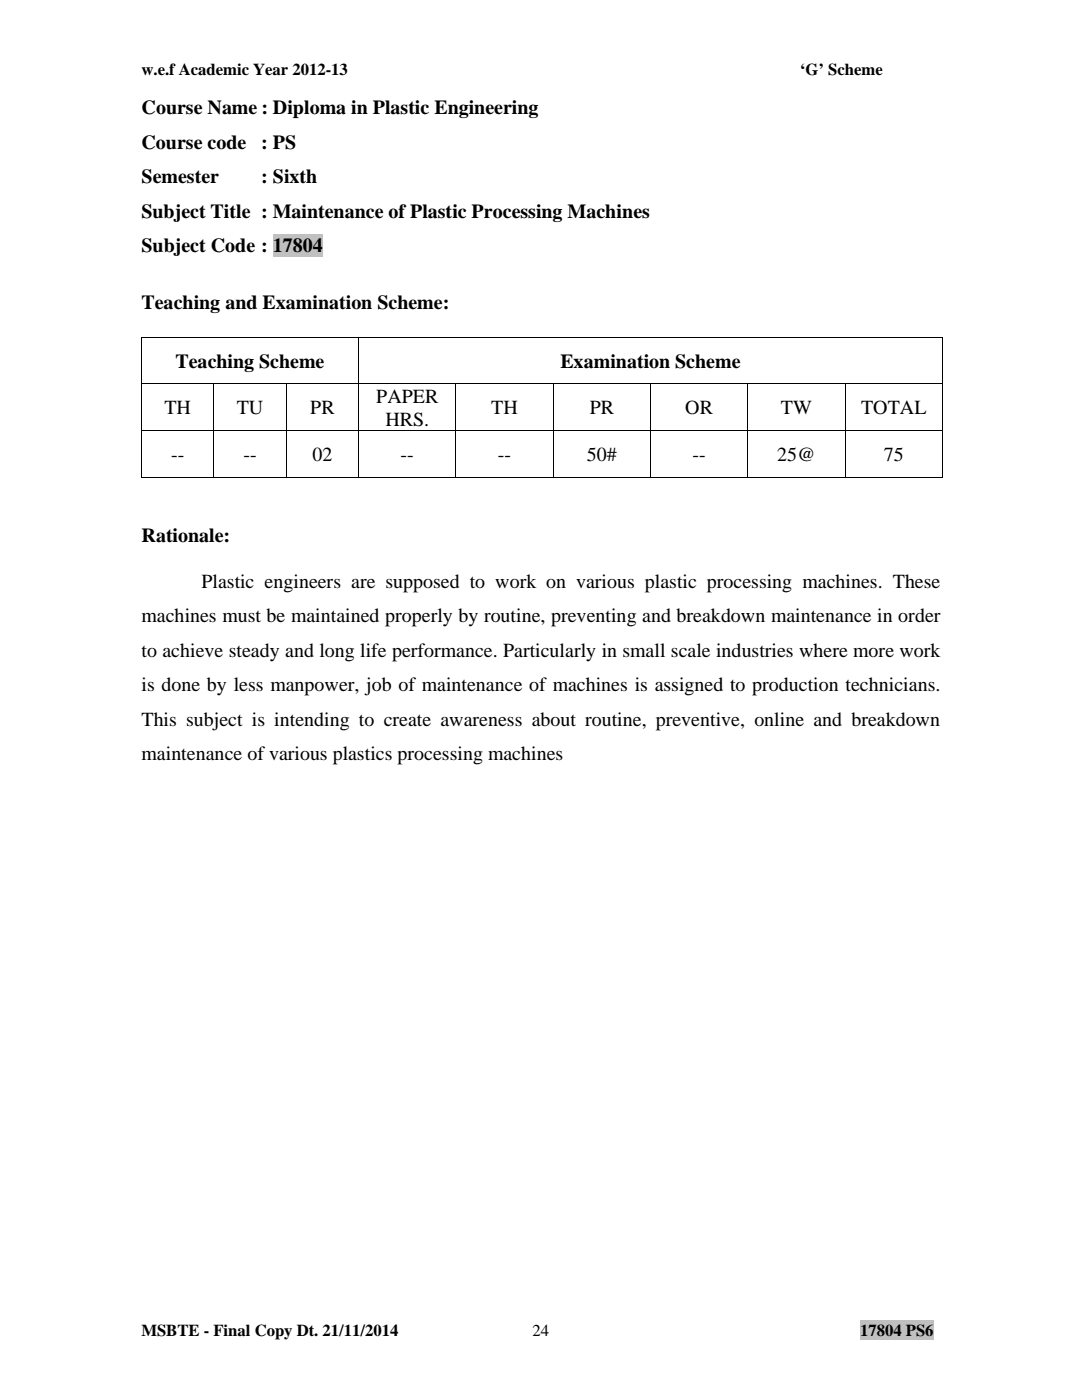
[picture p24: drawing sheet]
<svg xmlns="http://www.w3.org/2000/svg" width="216mm" height="279mm" viewBox="0 0 216 279" stroke-linecap="round" stroke-linejoin="round" font-family="sans-serif">
<defs><g id="words">
<g font-size="4">
<text x="28.2" y="22.8">Course Name : Diploma in Plastic Engineering</text>
<text x="28.2" y="29.7">Course code</text>
<text x="52.1" y="29.7">: PS</text>
<text x="28.2" y="36.6">Semester</text>
<text x="52.1" y="36.6">: Sixth</text>
<text x="28.2" y="43.4">Subject Title : Maintenance of Plastic Processing Machines</text>
<text x="28.2" y="50.3">Subject Code : 17804</text>
<text x="28.2" y="61.8">Teaching and Examination Scheme:</text>
<text x="35" y="73.4">Teaching Scheme</text>
<text x="111.8" y="73.4">Examination Scheme</text>
<text x="32.8" y="82.7">TH</text>
<text x="47.2" y="82.7">TU</text>
<text x="61.9" y="82.7">PR</text>
<text x="75.1" y="80.4">PAPER</text>
<text x="98" y="82.7">TH</text>
<text x="117.7" y="82.7">PR</text>
<text x="136.7" y="82.7">OR</text>
<text x="155.8" y="82.7">TW</text>
<text x="171.8" y="82.7">TOTAL</text>
<text x="76.9" y="85">HRS.</text>
<text x="34.1" y="92">--</text>
<text x="48.6" y="92">--</text>
<text x="62.3" y="92">02</text>
<text x="79.9" y="92">--</text>
<text x="99.4" y="92">--</text>
<text x="117.1" y="92">50#</text>
<text x="138.2" y="92">--</text>
<text x="155.1" y="92">25@</text>
<text x="176.3" y="92">75</text>
<text x="28.2" y="108.2">Rationale:</text>
<text x="40.2" y="117.3">Plastic engineers are supposed to work on various plastic processing machines. These</text>
<text x="28.2" y="124.2">machines must be maintained properly by routine, preventing and breakdown maintenance in order</text>
<text x="28.2" y="131.1">to achieve steady and long life performance. Particularly in small scale industries where more work</text>
<text x="28.2" y="138">is done by less manpower, job of maintenance of machines is assigned to production technicians.</text>
<text x="28.2" y="144.8">This subject is intending to create awareness about routine, preventive, online and breakdown</text>
<text x="28.2" y="151.7">maintenance of various plastics processing machines</text>
</g>
<g font-size="3.3">
<text x="28.2" y="15">w.e.f Academic Year 2012-13</text>
<text x="159.7" y="15">‘G’ Scheme</text>
<text x="28.2" y="266.7">MSBTE - Final Copy Dt. 21/11/2014</text>
<text x="106.3" y="266.7">24</text>
<text x="171.6" y="266.7">17804 PS6</text>
</g>
</g></defs>
<g fill="#c0c0c0">
<path d="M171.6 263.6h14.7v3.8h-14.7z"/>
<path d="M54.5 46.6h9.9v4.6h-9.9z"/>
</g>
<path d="M28.2 67.2h.1v.2h-.1zM188 67.2h.1v.2h-.1zM188 95.2h.1v.2h-.1z" fill="#000"/>
<g fill="none" stroke="#000" stroke-width=".2">
<path d="M28.2 67.3h159.9M28.2 76.6h159.9M28.2 67.4v9.1M28.2 76.7v9.2M42.7 76.7v9.2M57.1 76.7v9.2M71.6 67.4v9.1M71.6 76.7v9.2M91 76.7v9.2M110.4 76.7v9.2M129.8 76.7v9.2M149.2 76.7v9.2"/>
<path d="M168.6 76.7v9.2M188.1 67.4v9.1M188.1 76.7v9.2M28.2 85.9h159.9M28.2 95.3h14.4M28.2 86v9.4M42.7 86v9.4M42.8 95.3h14.2M57.1 86v9.4M57.2 95.3h14.3M71.6 86v9.4M71.6 95.3h19.3"/>
<path d="M91 86v9.4M91.1 95.3h19.2M110.4 86v9.4M110.5 95.3h19.2M129.8 86v9.4M129.9 95.3h19.2M149.2 86v9.4M149.3 95.3h19.3M168.6 86v9.4M168.7 95.3h19.3M188.1 86v9.4"/>
</g>
<use href="#words"/>
</svg>
